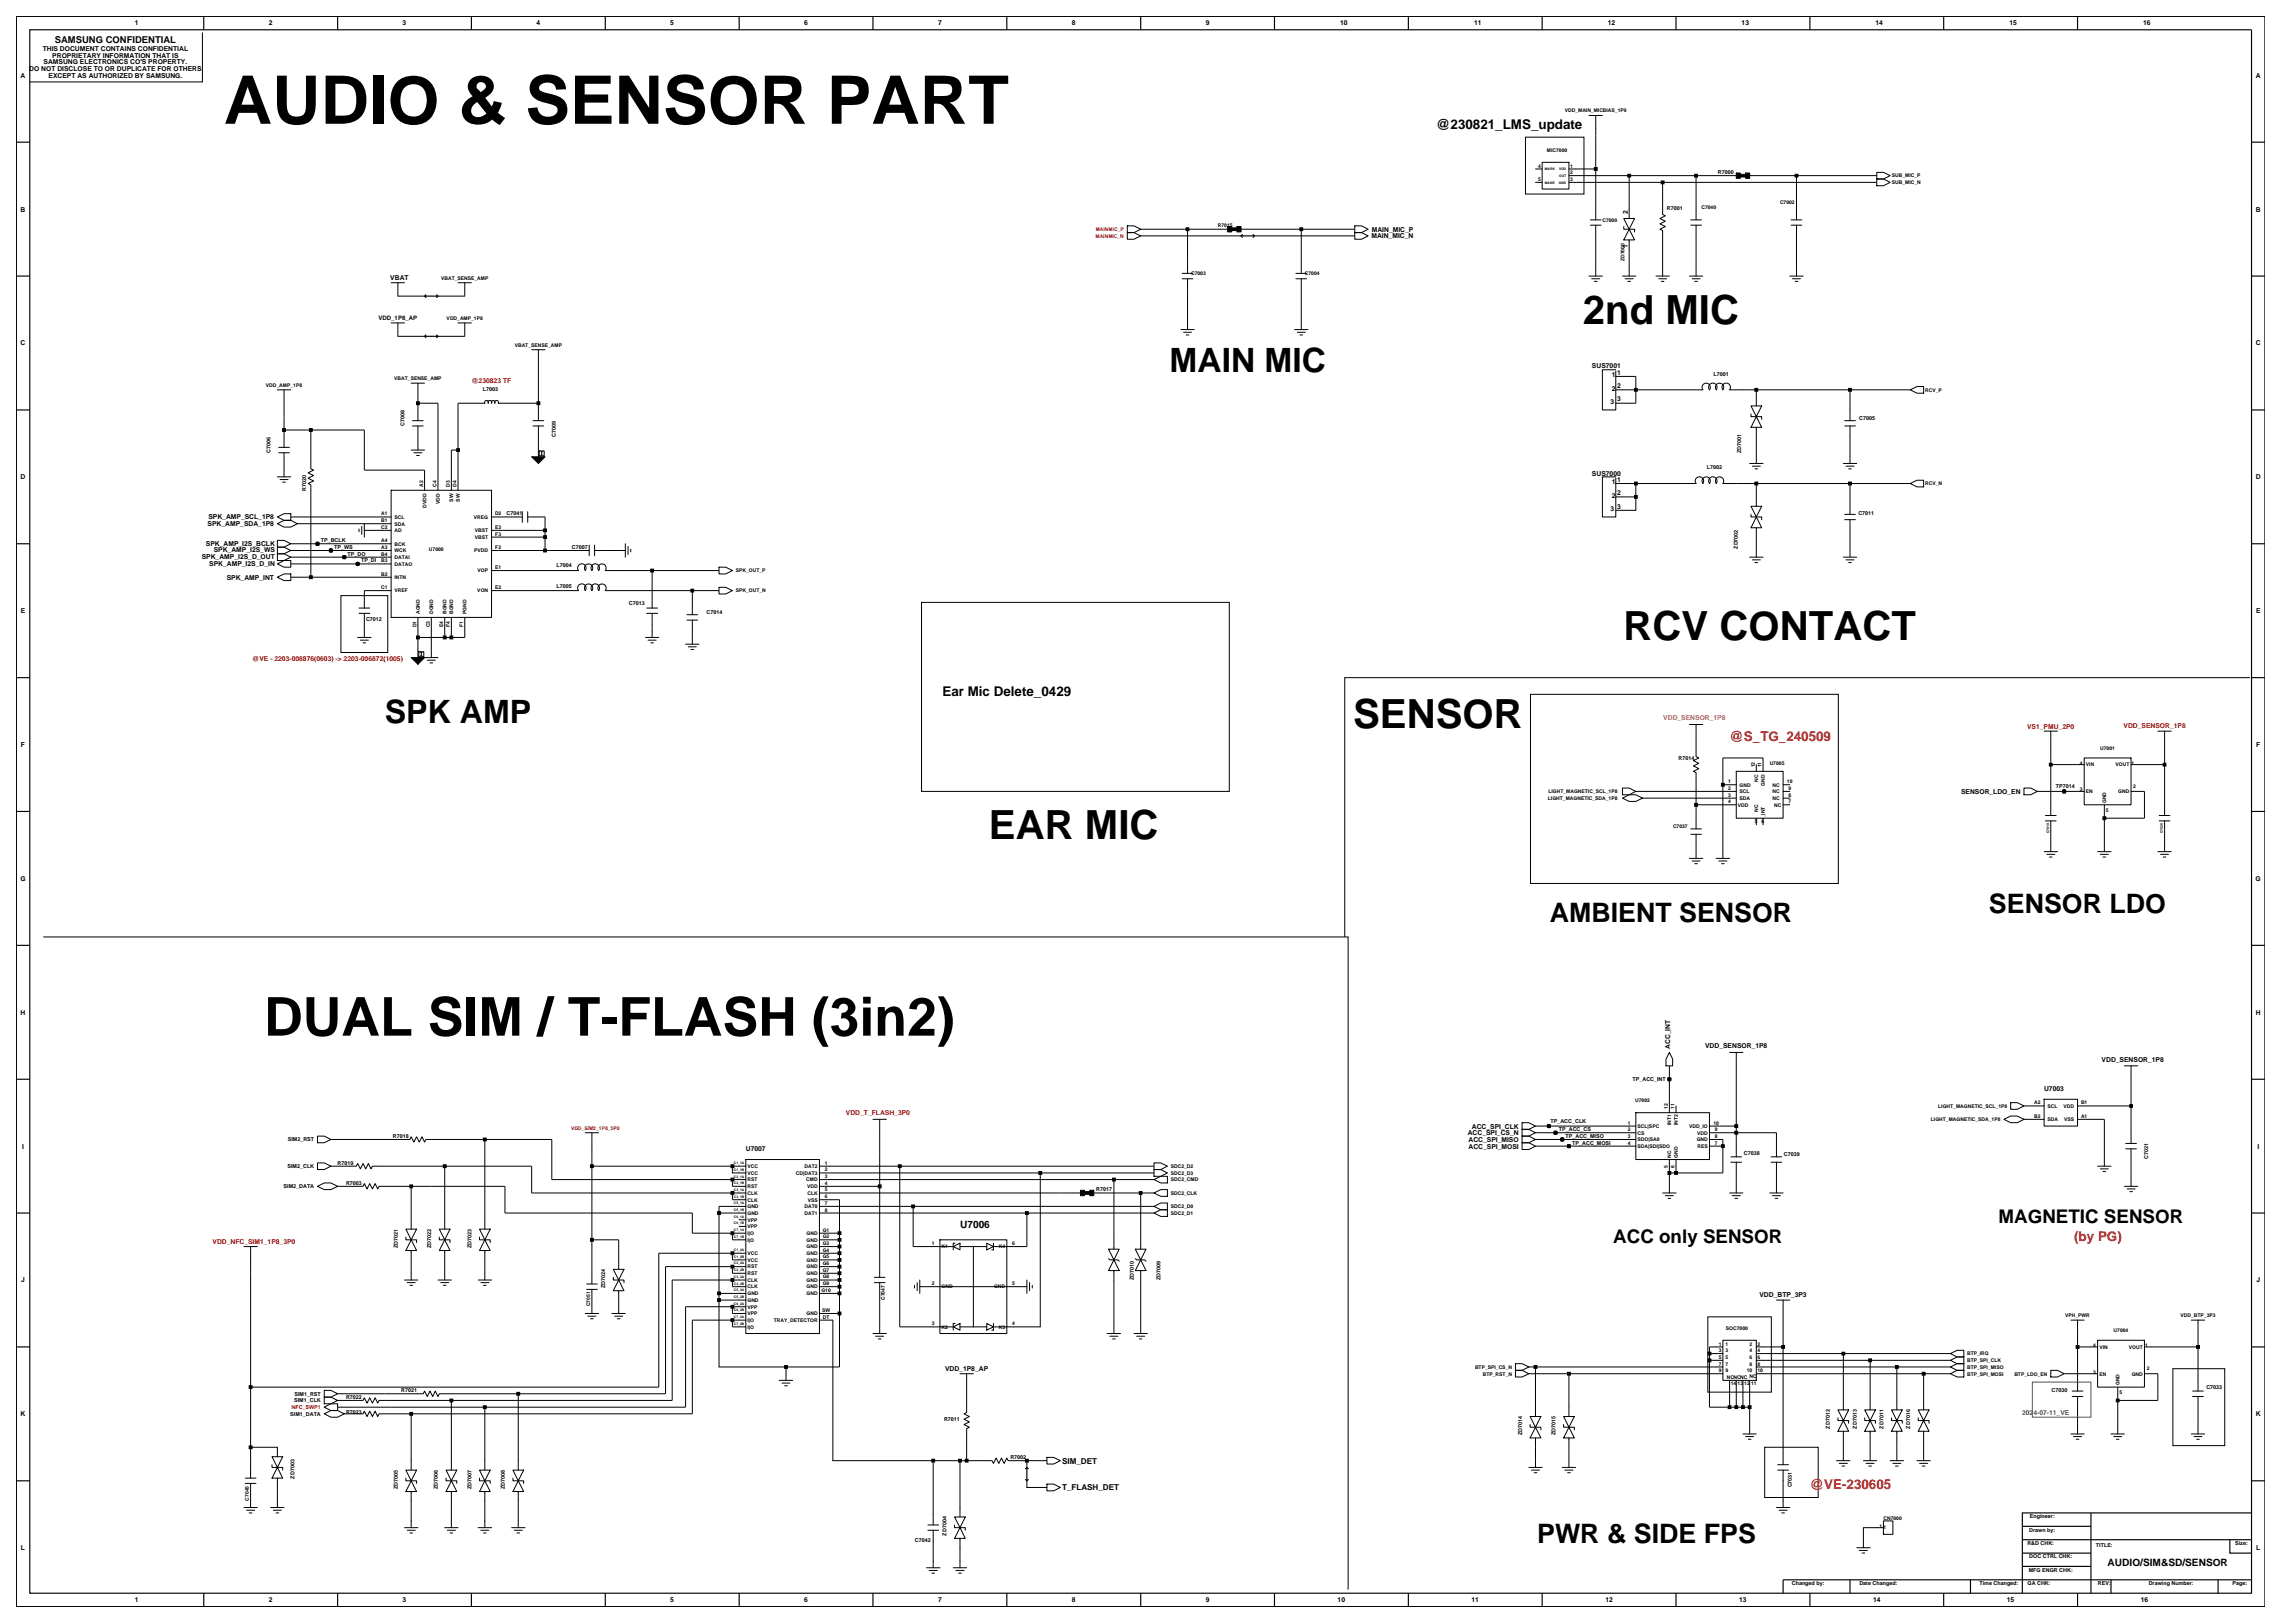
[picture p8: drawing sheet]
<svg xmlns="http://www.w3.org/2000/svg" width="420mm" height="297mm" viewBox="0 0 420 297" stroke-linecap="round" stroke-linejoin="round" font-family="sans-serif">
<defs><g id="words">
<text font-size="12.3" x="41" y="22.6">AUDIO &amp; SENSOR PART</text>
<text font-size="9.8" x="48.3" y="189.5">DUAL SIM / T-FLASH (3in2)</text>
<g font-size="7.4">
<text x="289.7" y="59.3">2nd MIC</text>
<text x="297.1" y="117.2">RCV CONTACT</text>
<text x="247.6" y="133.2">SENSOR</text>
<text x="181" y="153.6">EAR MIC</text>
</g>
<text font-size="6.1" x="214" y="68">MAIN MIC</text>
<text font-size="5.9" x="70.4" y="132.2">SPK AMP</text>
<g font-size="4.9">
<text x="364" y="167.1">SENSOR LDO</text>
<text x="283.6" y="168.6">AMBIENT SENSOR</text>
<text x="281.3" y="282.3">PWR &amp; SIDE FPS</text>
</g>
<g font-size="3.4">
<text x="295.2" y="227.5">ACC only SENSOR</text>
<text x="365.7" y="223.8">MAGNETIC SENSOR</text>
</g>
<g font-size="2.5">
<text x="262.8" y="23.5">@230821_LMS_update</text>
<text x="172.5" y="127.3">Ear Mic Delete_0429</text>
</g>
<g font-size="2.5" fill="#f00">
<text x="316.5" y="135.6">@S_TG_240509</text>
<text x="379.6" y="227.2">(by PG)</text>
<text x="331.2" y="272.5">@VE-230605</text>
</g>
<g font-size="1.9">
<text x="175.7" y="224.8">U7006</text>
<text x="385.7" y="286.6">AUDIO/SIM&amp;SD/SENSOR</text>
</g>
<text font-size="1.7" x="10" y="7.8">SAMSUNG CONFIDENTIAL</text>
<g font-size="1.5">
<text x="194.4" y="267.8">SIM_DET</text>
<text x="194.4" y="272.7">T_FLASH_DET</text>
</g>
<g font-size="1.2">
<text x="24.7" y="4.7">1</text>
<text x="49.2" y="4.7">2</text>
<text x="73.7" y="4.7">3</text>
<text x="98.2" y="4.7">4</text>
<text x="122.7" y="4.7">5</text>
<text x="147.2" y="4.7">6</text>
<text x="171.7" y="4.7">7</text>
<text x="196.2" y="4.7">8</text>
<text x="220.7" y="4.7">9</text>
<text x="245.3" y="4.7">10</text>
<text x="269.8" y="4.7">11</text>
<text x="294.3" y="4.7">12</text>
<text x="318.7" y="4.7">13</text>
<text x="343.2" y="4.7">14</text>
<text x="367.7" y="4.7">15</text>
<text x="392.2" y="4.7">16</text>
<text x="7.8" y="9.3">THIS DOCUMENT CONTAINS CONFIDENTIAL</text>
<text x="8" y="11.8">SAMSUNG ELECTRONICS CO'S PROPERTY.</text>
<text x="9.6" y="10.6">PROPRIETARY INFORMATION THAT IS</text>
<text x="3.8" y="14.2">A</text>
<text x="5.4" y="13">DO NOT DISCLOSE TO OR DUPLICATE FOR OTHERS</text>
<text x="8.9" y="14.2">EXCEPT AS AUTHORIZED BY SAMSUNG.</text>
<text x="412.8" y="14.2">A</text>
<text x="3.8" y="38.7">B</text>
<text x="297.9" y="39.2" transform="rotate(-90 297.9 39.2)">2</text>
<text x="412.8" y="38.7">B</text>
<text x="251" y="43.6">MAIN_MIC_N</text>
<text x="251" y="42.4">MAIN_MIC_P</text>
<text x="297.9" y="45.4" transform="rotate(-90 297.9 45.4)">1</text>
<text x="71.4" y="51.3">VBAT</text>
<text x="3.8" y="63.2">C</text>
<text x="412.8" y="63.2">C</text>
<text x="291.3" y="67.4">SUS7001</text>
<text x="295" y="69">1</text>
<text x="295" y="71.5">2</text>
<text x="295.9" y="68.5">1</text>
<text x="295.9" y="71">2</text>
<text x="294.7" y="73.9">3</text>
<text x="295.9" y="73.5">3</text>
<text x="3.8" y="87.7">D</text>
<text x="291.3" y="87">SUS7000</text>
<text x="295" y="88.6">1</text>
<text x="295.9" y="88.1">1</text>
<text x="412.8" y="87.7">D</text>
<text x="38.1" y="95">SPK_AMP_SCL_1P8</text>
<text x="294.7" y="93.5">3</text>
<text x="295" y="91.1">2</text>
<text x="295.9" y="90.6">2</text>
<text x="295.9" y="93">3</text>
<text x="37.7" y="99.9">SPK_AMP_I2S_BCLK</text>
<text x="38" y="96.3">SPK_AMP_SDA_1P8</text>
<text x="39.1" y="101.1">SPK_AMP_I2S_WS</text>
<text x="36.9" y="102.3">SPK_AMP_I2S_D_OUT</text>
<text x="38.3" y="103.5">SPK_AMP_I2S_D_IN</text>
<text x="41.5" y="106.1">SPK_AMP_INT</text>
<text x="3.8" y="112.2">E</text>
<text x="412.9" y="112.2">E</text>
<text x="3.8" y="136.7">F</text>
<text x="412.9" y="136.7">F</text>
<text x="358.9" y="145.3">SENSOR_LDO_EN</text>
<text x="3.7" y="161.2">G</text>
<text x="412.8" y="161.2">G</text>
<text x="3.8" y="185.7">H</text>
<text x="412.8" y="185.7">H</text>
<text x="305.6" y="192" transform="rotate(-90 305.6 192)">ACC_INT</text>
<text x="312.1" y="191.8">VDD_SENSOR_1P8</text>
<text x="384.6" y="194.2">VDD_SENSOR_1P8</text>
<text x="374.1" y="199.6">U7003</text>
<text x="268.6" y="207.7">ACC_SPI_CS_N</text>
<text x="268.7" y="209">ACC_SPI_MISO</text>
<text x="269.4" y="206.5">ACC_SPI_CLK</text>
<text x="4" y="210.2">I</text>
<text x="136.5" y="210.6">U7007</text>
<text x="268.7" y="210.2">ACC_SPI_MOSI</text>
<text x="413.1" y="210.2">I</text>
<text x="3.9" y="234.7">J</text>
<text x="322" y="237.4">VDD_BTP_3P3</text>
<text x="412.9" y="234.7">J</text>
<text x="173" y="250.9">VDD_1P8_AP</text>
<text x="3.8" y="259.2">K</text>
<text x="412.8" y="259.2">K</text>
<text x="3.8" y="283.7">L</text>
<text x="412.9" y="283.7">L</text>
<text x="24.7" y="293.2">1</text>
<text x="49.2" y="293.2">2</text>
<text x="73.7" y="293.2">3</text>
<text x="122.7" y="293.2">5</text>
<text x="147.2" y="293.2">6</text>
<text x="171.7" y="293.2">7</text>
<text x="196.2" y="293.2">8</text>
<text x="220.7" y="293.2">9</text>
<text x="244.8" y="293.2">10</text>
<text x="269.3" y="293.2">11</text>
<text x="293.8" y="293.2">12</text>
<text x="318.3" y="293.2">13</text>
<text x="342.8" y="293.2">14</text>
<text x="367.3" y="293.2">15</text>
<text x="391.8" y="293.2">16</text>
</g>
<g font-size="1.2" fill="#f00">
<text x="86.3" y="70.1">@230823 TF</text>
<text x="46.2" y="120.9">@VE - 2203-008876(0603) -&gt; 2203-006872(1005)</text>
<text x="371" y="133.3">VS1_PMU_2P0</text>
<text x="388.6" y="133.2">VDD_SENSOR_1P8</text>
<text x="154.8" y="204">VDD_T_FLASH_3P0</text>
<text x="38.9" y="227.6">VDD_NFC_SIM1_1P8_3P0</text>
</g>
<text font-size="1.2" fill="#cc7f32" x="304.4" y="131.8">VDD_SENSOR_1P8</text>
<text font-size="1.2" fill="#00f" x="370.1" y="258.9">2024-07-11_VE</text>
<text font-size="1.1" x="69.3" y="58.6">VDD_1P8_AP</text>
<g font-size="1">
<text x="314.4" y="31.8">R7000</text>
<text x="305" y="38.4">R7001</text>
<text x="88.4" y="71.6">L7003</text>
<text x="313.6" y="68.8">L7001</text>
<text x="74" y="77.9" transform="rotate(-90 74 77.9)">C7008</text>
<text x="340.3" y="76.9">C7005</text>
<text x="49.5" y="82.8" transform="rotate(-90 49.5 82.8)">C7006</text>
<text x="101.7" y="79.9" transform="rotate(-90 101.7 79.9)">C7009</text>
<text x="318.7" y="83" transform="rotate(-90 318.7 83)">ZD7001</text>
<text x="56.1" y="89.9" transform="rotate(-90 56.1 89.9)">R7020</text>
<text x="312.3" y="85.9">L7002</text>
<text x="92.7" y="94.3">C7041</text>
<text x="340.1" y="94.3">C7011</text>
<text x="58.7" y="99.2">TP_BCLK</text>
<text x="61.2" y="100.5">TP_WS</text>
<text x="63.6" y="101.7">TP_DO</text>
<text x="104.7" y="100.4">C7007</text>
<text x="318" y="100.4" transform="rotate(-90 318 100.4)">ZD7002</text>
<text x="66.1" y="102.9">TP_DI</text>
<text x="101.9" y="103.8">L7004</text>
<text x="101.9" y="107.5">L7005</text>
<text x="67" y="113.6">C7012</text>
<text x="115.1" y="110.7">C7013</text>
<text x="129.3" y="112.4">C7014</text>
<text x="307.2" y="139.1">R7014</text>
<text x="376.2" y="144.3">TP7014</text>
<text x="298.8" y="197.8">TP_ACC_INT</text>
<text x="52.7" y="208.9">SIM2_RST</text>
<text x="71.9" y="208.2">R7018</text>
<text x="283.8" y="205.5">TP_ACC_CLK</text>
<text x="285.3" y="207">TP_ACC_CS</text>
<text x="286.5" y="208.2">TP_ACC_MISO</text>
<text x="287.7" y="209.5">TP_ACC_MOSI</text>
<text x="52.6" y="213.7">SIM2_CLK</text>
<text x="61.8" y="213.1">R7019</text>
<text x="319.1" y="211.4">C7038</text>
<text x="326.5" y="211.6">C7039</text>
<text x="393.2" y="212.1" transform="rotate(-90 393.2 212.1)">C7021</text>
<text x="51.9" y="217.4">SIM2_DATA</text>
<text x="63.3" y="216.8">R7003</text>
<text x="200.6" y="218">R7017</text>
<text x="72.8" y="228.3" transform="rotate(-90 72.8 228.3)">ZD7021</text>
<text x="78.9" y="228.3" transform="rotate(-90 78.9 228.3)">ZD7022</text>
<text x="86.3" y="228.3" transform="rotate(-90 86.3 228.3)">ZD7023</text>
<text x="110.8" y="235.7" transform="rotate(-90 110.8 235.7)">ZD7024</text>
<text x="207.5" y="234.2" transform="rotate(-90 207.5 234.2)">ZD7010</text>
<text x="212.4" y="234.2" transform="rotate(-90 212.4 234.2)">ZD7009</text>
<text x="53.8" y="256.6">SIM1_CLK</text>
<text x="53.9" y="255.4">SIM1_RST</text>
<text x="63.3" y="256">R7022</text>
<text x="73.4" y="254.7">R7021</text>
<text x="375.5" y="254.7">C7030</text>
<text x="403.8" y="254.1">C7033</text>
<text x="53.1" y="259.1">SIM1_DATA</text>
<text x="63.3" y="258.7">R7023</text>
<text x="172.8" y="260">R7011</text>
<text x="278.6" y="262.6" transform="rotate(-90 278.6 262.6)">ZD7014</text>
<text x="284.7" y="262.6" transform="rotate(-90 284.7 262.6)">ZD7015</text>
<text x="334.9" y="261.4" transform="rotate(-90 334.9 261.4)">ZD7012</text>
<text x="339.8" y="261.4" transform="rotate(-90 339.8 261.4)">ZD7013</text>
<text x="344.7" y="261.4" transform="rotate(-90 344.7 261.4)">ZD7011</text>
<text x="349.6" y="261.4" transform="rotate(-90 349.6 261.4)">ZD7016</text>
<text x="184.9" y="266.9">R7002</text>
<text x="53.9" y="270.5" transform="rotate(-90 53.9 270.5)">ZD7003</text>
<text x="72.8" y="272.4" transform="rotate(-90 72.8 272.4)">ZD7005</text>
<text x="80.2" y="272.4" transform="rotate(-90 80.2 272.4)">ZD7006</text>
<text x="86.3" y="272.4" transform="rotate(-90 86.3 272.4)">ZD7007</text>
<text x="92.4" y="272.4" transform="rotate(-90 92.4 272.4)">ZD7008</text>
<text x="327.9" y="272.2" transform="rotate(-90 327.9 272.2)">C7031</text>
<text x="173.2" y="281" transform="rotate(-90 173.2 281)">ZD7004</text>
<text x="371.4" y="280.2">Drawn by:</text>
<text x="371.5" y="277.8">Engineer:</text>
<text x="167.4" y="282.1">C7042</text>
<text x="371" y="282.7">R&amp;D CHK:</text>
<text x="371.3" y="287.6">MFG ENGR CHK:</text>
<text x="371.4" y="285.2">DOC CTRL CHK:</text>
<text x="383.6" y="283">TITLE:</text>
<text x="409.1" y="282.7">Size:</text>
<text x="327.9" y="290.1">Changed by:</text>
<text x="340.3" y="290.1">Date Changed:</text>
<text x="362.2" y="290.1">Time Changed:</text>
<text x="371.1" y="290.1">QA CHK:</text>
<text x="383.9" y="290.1">REV:</text>
<text x="393.2" y="290.1">Drawing Number:</text>
<text x="408.6" y="290.1">Page:</text>
</g>
<text font-size="1" fill="#f00" x="53.3" y="257.8">NFC_SWP1</text>
<g font-size=".9">
<text x="286.4" y="20.5">VDD_MAIN_MICBIAS_1P9</text>
<text x="283.1" y="27.9">MIC7000</text>
<text x="281.5" y="30.7">4</text>
<text x="281.5" y="33.1">5</text>
<text x="287.4" y="30.7">1</text>
<text x="287.4" y="31.9">2</text>
<text x="287.4" y="33.1">3</text>
<text x="346.2" y="33.7">SUB_MIC_N</text>
<text x="346.2" y="32.5">SUB_MIC_P</text>
<text x="222.9" y="41.6">R7015</text>
<text x="293.2" y="40.7">C7000</text>
<text x="311.4" y="38.3">C7040</text>
<text x="325.8" y="37.4">C7002</text>
<text x="297.3" y="47.8" transform="rotate(-90 297.3 47.8)">ZD7000</text>
<text x="80.7" y="51.1">VBAT_SENSE_AMP</text>
<text x="218" y="50.3">C7003</text>
<text x="238.8" y="50.3">C7004</text>
<text x="81.7" y="58.5">VDD_AMP_1P8</text>
<text x="94.2" y="63.4">VBAT_SENSE_AMP</text>
<text x="48.7" y="70.7">VDD_AMP_1P8</text>
<text x="72.2" y="69.5">VBAT_SENSE_AMP</text>
<text x="352.3" y="71.7">RCV_P</text>
<text x="77.4" y="89.1" transform="rotate(-90 77.4 89.1)">A2</text>
<text x="79.9" y="89.1" transform="rotate(-90 79.9 89.1)">C4</text>
<text x="82.3" y="89.1" transform="rotate(-90 82.3 89.1)">D3</text>
<text x="83.5" y="89.1" transform="rotate(-90 83.5 89.1)">D4</text>
<text x="352.3" y="88.8">RCV_N</text>
<text x="69.8" y="95.5">B1</text>
<text x="69.8" y="94.3">A1</text>
<text x="72.2" y="94.9">SCL</text>
<text x="78" y="92.9" transform="rotate(-90 78 92.9)">DVDD</text>
<text x="80.5" y="92.2" transform="rotate(-90 80.5 92.2)">VDD</text>
<text x="82.9" y="91.8" transform="rotate(-90 82.9 91.8)">SW</text>
<text x="84.1" y="91.8" transform="rotate(-90 84.1 91.8)">SW</text>
<text x="86.7" y="94.9">VREG</text>
<text x="90.6" y="94.3">D2</text>
<text x="69.8" y="96.8">C2</text>
<text x="69.8" y="100.4">A3</text>
<text x="69.8" y="99.2">A4</text>
<text x="69.8" y="101.7">B4</text>
<text x="72.2" y="101.1">WCK</text>
<text x="72.2" y="99.8">BCK</text>
<text x="72.2" y="96.2">SDA</text>
<text x="72.2" y="97.4">AD</text>
<text x="78.5" y="100.7">U7000</text>
<text x="86.8" y="101.1">PVDD</text>
<text x="86.9" y="97.4">VBST</text>
<text x="86.9" y="98.6">VBST</text>
<text x="90.6" y="96.8">E3</text>
<text x="90.6" y="100.4">F2</text>
<text x="90.6" y="98">F3</text>
<text x="69.8" y="105.4">B2</text>
<text x="69.8" y="102.9">B3</text>
<text x="69.8" y="107.8">C1</text>
<text x="72.2" y="106">INTN</text>
<text x="72.2" y="103.5">DATAO</text>
<text x="72.2" y="102.3">DATAI</text>
<text x="87.4" y="104.7">VOP</text>
<text x="90.6" y="107.8">E2</text>
<text x="90.6" y="104.1">E1</text>
<text x="134.7" y="104.7">SPK_OUT_P</text>
<text x="72.2" y="108.4">VREF</text>
<text x="76.8" y="112.4" transform="rotate(-90 76.8 112.4)">AGND</text>
<text x="79.3" y="112.4" transform="rotate(-90 79.3 112.4)">DGND</text>
<text x="81.7" y="112.4" transform="rotate(-90 81.7 112.4)">BGND</text>
<text x="82.9" y="112.4" transform="rotate(-90 82.9 112.4)">BGND</text>
<text x="85.4" y="112.4" transform="rotate(-90 85.4 112.4)">PGND</text>
<text x="87.4" y="108.4">VON</text>
<text x="134.7" y="108.4">SPK_OUT_N</text>
<text x="76.2" y="114.8" transform="rotate(-90 76.2 114.8)">D1</text>
<text x="78.6" y="114.8" transform="rotate(-90 78.6 114.8)">C3</text>
<text x="81.1" y="114.8" transform="rotate(-90 81.1 114.8)">E4</text>
<text x="82.3" y="114.7" transform="rotate(-90 82.3 114.7)">F4</text>
<text x="84.8" y="114.7" transform="rotate(-90 84.8 114.7)">F1</text>
<text x="384.4" y="137.2">U7001</text>
<text x="316.3" y="143.3">1</text>
<text x="318.4" y="143.9">GND</text>
<text x="321.1" y="140.4" transform="rotate(-90 321.1 140.4)">12</text>
<text x="321.7" y="143.1" transform="rotate(-90 321.7 143.1)">NC</text>
<text x="322.4" y="140.4" transform="rotate(-90 322.4 140.4)">11</text>
<text x="323" y="143.8" transform="rotate(-90 323 143.8)">GND</text>
<text x="323.9" y="139.9">U7005</text>
<text x="324.4" y="143.9">NC</text>
<text x="327" y="143.3">10</text>
<text x="380.6" y="139.9">4</text>
<text x="381.7" y="140.2">VIN</text>
<text x="387.1" y="140.2">VOUT</text>
<text x="390.1" y="139.9">1</text>
<text x="283.3" y="146.4">LIGHT_MAGNETIC_SDA_1P8</text>
<text x="283.4" y="145.1">LIGHT_MAGNETIC_SCL_1P8</text>
<text x="316.3" y="144.5">2</text>
<text x="316.3" y="145.8">3</text>
<text x="316.3" y="147">4</text>
<text x="318" y="147.6">VDD</text>
<text x="318.4" y="145.1">SCL</text>
<text x="318.4" y="146.4">SDA</text>
<text x="321.7" y="148.6" transform="rotate(-90 321.7 148.6)">NC</text>
<text x="323" y="149.6" transform="rotate(-90 323 149.6)">_INT</text>
<text x="324.4" y="145.1">NC</text>
<text x="324.4" y="146.4">NC</text>
<text x="324.7" y="147.6">NC</text>
<text x="327.3" y="144.5">9</text>
<text x="327.3" y="147">7</text>
<text x="327.3" y="145.8">8</text>
<text x="380.6" y="144.8">3</text>
<text x="381.7" y="145.1">EN</text>
<text x="385.4" y="148.5">5</text>
<text x="385.4" y="147" transform="rotate(-90 385.4 147)">GND</text>
<text x="387.7" y="145.1">GND</text>
<text x="390.4" y="144.2">2</text>
<text x="306.2" y="151.6">C7037</text>
<text x="321.2" y="150.7">5</text>
<text x="322.4" y="150.7">6</text>
<text x="299.3" y="201.7">U7002</text>
<text x="305.2" y="202.9" transform="rotate(-90 305.2 202.9)">12</text>
<text x="306.4" y="202.9" transform="rotate(-90 306.4 202.9)">11</text>
<text x="354.7" y="202.7">LIGHT_MAGNETIC_SCL_1P8</text>
<text x="372.3" y="202.1">A2</text>
<text x="374.7" y="202.7">SCL</text>
<text x="377.7" y="202.7">VDD</text>
<text x="380.8" y="202.1">B1</text>
<text x="297.9" y="205.8">1</text>
<text x="297.9" y="207">2</text>
<text x="297.9" y="208.2">3</text>
<text x="297.9" y="209.4">4</text>
<text x="299.7" y="207.6">CS</text>
<text x="299.7" y="208.8">SDO|SA0</text>
<text x="299.7" y="206.4">SCL|SPC</text>
<text x="305.8" y="205.9" transform="rotate(-90 305.8 205.9)">INT1</text>
<text x="307.1" y="205.9" transform="rotate(-90 307.1 205.9)">INT2</text>
<text x="309.1" y="206.4">VDD_IO</text>
<text x="310.5" y="208.8">GND</text>
<text x="310.6" y="207.6">VDD</text>
<text x="313.6" y="205.8">10</text>
<text x="313.8" y="208.2">8</text>
<text x="313.8" y="207">9</text>
<text x="313.8" y="209.4">7</text>
<text x="353.4" y="205.2">LIGHT_MAGNETIC_SDA_1P8</text>
<text x="372.3" y="204.6">B2</text>
<text x="374.7" y="205.2">SDA</text>
<text x="377.8" y="205.2">VSS</text>
<text x="380.8" y="204.6">A1</text>
<text x="136.8" y="213.7">VCC</text>
<text x="136.8" y="215">VCC</text>
<text x="145.7" y="215">CD|DAT3</text>
<text x="147.3" y="213.7">DAT2</text>
<text x="150.9" y="213.1">1</text>
<text x="150.9" y="214.3">2</text>
<text x="150.9" y="215.6">3</text>
<text x="214.3" y="215">SDC2_D3</text>
<text x="214.3" y="213.7">SDC2_D2</text>
<text x="299.7" y="210.1">SDA|SDI|SDO</text>
<text x="305.2" y="213.7" transform="rotate(-90 305.2 213.7)">5</text>
<text x="305.8" y="211.9" transform="rotate(-90 305.8 211.9)">NC</text>
<text x="306.4" y="213.7" transform="rotate(-90 306.4 213.7)">6</text>
<text x="307.1" y="211.9" transform="rotate(-90 307.1 211.9)">GND</text>
<text x="310.7" y="210.1">RES</text>
<text x="136.8" y="218.6">CLK</text>
<text x="136.8" y="219.9">CLK</text>
<text x="136.8" y="221.1">GND</text>
<text x="136.8" y="216.2">RST</text>
<text x="136.8" y="217.4">RST</text>
<text x="147.3" y="221.1">DAT0</text>
<text x="147.6" y="216.2">CMD</text>
<text x="147.7" y="217.4">VDD</text>
<text x="147.8" y="218.6">CLK</text>
<text x="147.8" y="219.9">VSS</text>
<text x="150.9" y="221.7">8</text>
<text x="150.9" y="216.8">4</text>
<text x="150.9" y="218">5</text>
<text x="150.9" y="219.2">6</text>
<text x="150.9" y="220.5">7</text>
<text x="214.3" y="221.1">SDC2_D0</text>
<text x="214.3" y="216.2">SDC2_CMD</text>
<text x="214.3" y="218.6">SDC2_CLK</text>
<text x="136.8" y="223.5">VPP</text>
<text x="136.8" y="224.7">VPP</text>
<text x="136.8" y="226">I|O</text>
<text x="136.8" y="227.2">I|O</text>
<text x="136.8" y="222.3">GND</text>
<text x="147.3" y="222.3">DAT1</text>
<text x="147.6" y="226">GND</text>
<text x="147.6" y="227.2">GND</text>
<text x="150.6" y="225.4">G1</text>
<text x="150.6" y="226.6">G2</text>
<text x="150.6" y="227.8">G3</text>
<text x="170.5" y="227.8">1</text>
<text x="185.2" y="227.8">6</text>
<text x="214.3" y="222.3">SDC2_D1</text>
<text x="136.8" y="233.3">RST</text>
<text x="136.8" y="229.7">VCC</text>
<text x="136.8" y="230.9">VCC</text>
<text x="136.8" y="232.1">RST</text>
<text x="147.6" y="230.9">GND</text>
<text x="147.6" y="232.1">GND</text>
<text x="147.6" y="233.3">GND</text>
<text x="147.6" y="228.4">GND</text>
<text x="147.6" y="229.7">GND</text>
<text x="150.6" y="230.3">G5</text>
<text x="150.6" y="231.5">G6</text>
<text x="150.6" y="232.7">G7</text>
<text x="150.6" y="233.9">G8</text>
<text x="150.6" y="229">G4</text>
<text x="172.3" y="228.4">K1</text>
<text x="182.8" y="228.4">K4</text>
<text x="108" y="239.1" transform="rotate(-90 108 239.1)">C7051</text>
<text x="136.8" y="237">GND</text>
<text x="136.8" y="238.2">GND</text>
<text x="136.8" y="239.4">VPP</text>
<text x="136.8" y="234.6">CLK</text>
<text x="136.8" y="235.8">CLK</text>
<text x="147.6" y="234.6">GND</text>
<text x="147.6" y="235.8">GND</text>
<text x="147.6" y="237">GND</text>
<text x="150.3" y="236.4">G10</text>
<text x="150.6" y="235.2">G9</text>
<text x="161.9" y="237.9" transform="rotate(-90 161.9 237.9)">C7047</text>
<text x="170.5" y="235.2">2</text>
<text x="172.3" y="235.8">GND</text>
<text x="181.9" y="235.8">GND</text>
<text x="185.2" y="235.2">5</text>
<text x="136.8" y="243.1">I|O</text>
<text x="136.8" y="240.7">VPP</text>
<text x="136.8" y="241.9">I|O</text>
<text x="141.6" y="241.9">TRAY_DETECTOR</text>
<text x="147.6" y="240.7">GND</text>
<text x="150.4" y="240.1">SW</text>
<text x="150.6" y="241.3">DT</text>
<text x="170.5" y="242.5">3</text>
<text x="172.3" y="243.1">K2</text>
<text x="182.8" y="243.1">K3</text>
<text x="185.2" y="242.5">4</text>
<text x="315.9" y="243.4">SOC7000</text>
<text x="377.9" y="241">VPH_PWR</text>
<text x="386.8" y="243.7">U7004</text>
<text x="399" y="241">VDD_BTP_3P3</text>
<text x="269.9" y="250.5">BTP_SPI_CS_N</text>
<text x="271.4" y="251.7">BTP_RST_N</text>
<text x="314.6" y="248.7">5</text>
<text x="314.6" y="249.9">7</text>
<text x="314.6" y="251.1">9</text>
<text x="314.6" y="246.2">1</text>
<text x="314.6" y="247.5">3</text>
<text x="315.8" y="247.5">3</text>
<text x="315.8" y="248.7">5</text>
<text x="315.8" y="249.9">7</text>
<text x="315.8" y="251.1">9</text>
<text x="315.8" y="246.2">1</text>
<text x="319.7" y="251.1">10</text>
<text x="320.2" y="247.5">4</text>
<text x="320.2" y="248.7">6</text>
<text x="320.2" y="249.9">8</text>
<text x="320.2" y="246.2">2</text>
<text x="321.6" y="251.1">10</text>
<text x="321.6" y="247.5">4</text>
<text x="321.6" y="248.7">6</text>
<text x="321.6" y="249.9">8</text>
<text x="321.6" y="246.2">2</text>
<text x="360" y="249.2">BTP_SPI_CLK</text>
<text x="360" y="251.7">BTP_SPI_MOSI</text>
<text x="360" y="250.5">BTP_SPI_MISO</text>
<text x="360" y="248">BTP_IRQ</text>
<text x="368.6" y="251.7">BTP_LDO_EN</text>
<text x="383.1" y="251.4">3</text>
<text x="383.1" y="246.5">4</text>
<text x="384.2" y="251.7">EN</text>
<text x="384.2" y="246.8">VIN</text>
<text x="389.6" y="246.8">VOUT</text>
<text x="390.1" y="251.7">GND</text>
<text x="392.6" y="246.5">1</text>
<text x="392.9" y="250.8">2</text>
<text x="316" y="252.3">NCNCNC NC</text>
<text x="316.8" y="253.5">14</text>
<text x="318" y="253.5">13</text>
<text x="319.2" y="253.5">12</text>
<text x="320.4" y="253.5">11</text>
<text x="387.9" y="255.1">5</text>
<text x="387.9" y="253.5" transform="rotate(-90 387.9 253.5)">GND</text>
<text x="45.6" y="274.6" transform="rotate(-90 45.6 274.6)">C7045</text>
<text x="343.9" y="279.5">1</text>
<text x="344.7" y="279.9">1</text>
<text x="344.7" y="278.1">CN7000</text>
</g>
<g font-size=".9" fill="#f00">
<text x="200.5" y="43.5">MAINMIC_N</text>
<text x="200.5" y="42.3">MAINMIC_P</text>
<text x="104.5" y="206.7">VDD_SIM2_1P8_3P0</text>
</g>
<g font-size=".6">
<text x="282.7" y="31.1">MARK</text>
<text x="282.7" y="33.6">MAKR</text>
<text x="285.3" y="33.6">GND</text>
<text x="285.3" y="31.1">VDD</text>
<text x="285.3" y="32.4">OUT</text>
<text x="375" y="152.5" transform="rotate(-90 375 152.5)">C7019</text>
<text x="395.8" y="152.5" transform="rotate(-90 395.8 152.5)">C7020</text>
<text x="134.3" y="213">C1_1A</text>
<text x="134.3" y="214.2">C1_1B</text>
<text x="134.3" y="215.5">C2_1A</text>
<text x="134.3" y="217.9">C3_1A</text>
<text x="134.3" y="219.1">C3_1B</text>
<text x="134.3" y="220.4">C5_1A</text>
<text x="134.3" y="221.6">C5_1B</text>
<text x="134.3" y="216.7">C2_1B</text>
<text x="134.3" y="222.8">C6_1A</text>
<text x="134.3" y="224">C6_1B</text>
<text x="134.3" y="225.3">C7_1A</text>
<text x="134.3" y="226.5">C7_1B</text>
<text x="134.3" y="232.6">C2_2B</text>
<text x="134.3" y="233.8">C3_2A</text>
<text x="134.3" y="228.9">C1_2A</text>
<text x="134.3" y="230.2">C1_2B</text>
<text x="134.3" y="231.4">C2_2A</text>
<text x="134.3" y="236.3">C5_2A</text>
<text x="134.3" y="237.5">C5_2B</text>
<text x="134.3" y="238.7">C6_2A</text>
<text x="134.3" y="240">C6_2B</text>
<text x="134.3" y="235">C3_2B</text>
<text x="134.3" y="242.4">C7_2B</text>
<text x="134.3" y="241.2">C7_2A</text>
</g>
</g></defs>
<!-- layer: MFD Layer /idea/tmp/Extended-Print.JH0807.kim.sheet7.1.mfd -->
<g fill="none" stroke="#000" stroke-width=".18">
<path d="M37 5.9v9.1h-31.5M279.2 25.1h10.7v10.4h-10.7zM281 33.4h1.2M281 30.9h1.2M282.2 29.7h4.9v4.9h-4.9zM287.1 32.1h30.6M287.1 33.4h56.4M287.1 30.9h4.9M290.8 21.1h2.4M292 21.1v19.1M297.2 40h1.9l-.9 1.9zM298.2 32.1v7.9"/>
<path d="M304.3 33.4v5.8l.5 .3-1 .5 1 .5-1 .5 1 .5-1 .4 .5 .3v8.3M310.4 32.1v8.1M320.2 32.1h23.3M328.8 32.1v8.1M343.5 31.5h1.2l1.2 .6-1.2 .7h-1.2zM343.5 32.8h1.2l1.2 .6-1.2 .6h-1.2zM71.6 51.7h2.4M71.6 59.1h2.4M72.8 51.7v2.5h4.9M72.8 59.1v2.4h4.9M83.8 51.7h2.5M83.8 59.1h2.5"/>
<path d="M85.1 51.7v2.5h-4.9M85.1 59.1v2.4h-4.9M206.3 41.3h1.2l1.3 .6-1.3 .7h-1.2zM206.3 42.6h1.2l1.3 .6-1.3 .6h-1.2zM208.8 41.9h15.9M208.8 43.2h18.3M216.3 51h2M216.3 50h2M217.3 41.9v8.1M217.3 51v9.3M227.1 41.9h20.8M229.6 43.2h18.3"/>
<path d="M237.2 51h1.9M237.2 50h1.9M238.1 41.9v8.1M238.1 51v9.3M247.9 41.3h1.3l1.2 .6-1.2 .7h-1.3zM247.9 42.6h1.3l1.2 .6-1.2 .6h-1.3zM290.8 50.5h2.4M291 41.2h2M291 40.2h2M291.3 51h1.5M291.8 51.5h.5M292 41.2v9.3"/>
<path d="M296.9 50.5h2.5M297.2 41.5v.4h1.9v.5M297.4 51h1.5M297.9 51.5h.5M298.2 41.9l.9 2h-1.9zM298.2 43.9v6.6M303.1 50.5h2.4M303.5 51h1.5M304 51.5h.5M309.2 50.5h2.4M309.4 41.2h2M309.4 40.2h2"/>
<path d="M309.7 51h1.4M310.1 51.5h.5M310.4 41.2v9.3M327.5 50.5h2.5M327.8 41.2h1.9M327.8 40.2h1.9M328 51h1.5M328.5 51.5h.5M328.8 41.2v9.3M50.8 71.3h2.4M52 71.3v10.6M52 78.7h14.7v7.3h11v3.7"/>
<path d="M56.9 78.7v7.1l.5 .2-1 .5 1 .5-1 .5 1 .5-1 .5 .5 .2v16.9M75.2 70.1h2.5M75.5 77.9h2M75.5 77h2M76.5 73.8h3.7v15.9M76.5 70.1v6.9M76.5 77.9v4.5M97.3 64h2.4M97.5 77.9h2M97.5 77h2M98.5 73.8h-7.3a.35 .35 0 0 0-.3-.5 .35 .35 0 0 0-.3 .5 .34 .34 0 0 0-.3-.5 .34 .34 0 0 0-.3 .5 .35 .35 0 0 0-.3-.5 .35 .35 0 0 0-.4 .5 .35 .35 0 0 0-.3-.5 .35 .35 0 0 0-.3 .5h-4.9v15.9M98.5 64v13"/>
<path d="M98.5 77.9v5.7M216.1 60.3h2.4M216.6 60.8h1.5M217.1 61.3h.5M236.9 60.3h2.5M237.4 60.8h1.5M237.9 61.3h.5M295.7 71.3h15.9a.76 .76 0 0 1 .1-1 .76 .76 0 0 1 1.1 0 .76 .76 0 0 1 0 1 .78 .78 0 0 1 .1-1 .78 .78 0 0 1 1.1 0 .78 .78 0 0 1 .1 1 .76 .76 0 0 1 .1-1 .76 .76 0 0 1 1 0 .76 .76 0 0 1 .1 1M295.7 67.7h-2.5v7.3h2.5v-7.1M295.7 68.9h3.7v4.9h-3.7M315.3 71.3a.78 .78 0 0 1 .1-1 .78 .78 0 0 1 1 0 .78 .78 0 0 1 .1 1M316.5 71.3h33.1"/>
<path d="M320.4 75.7v.5h2v.5M320.4 74.3h2l-1 1.9zM321.4 76.2l1 2h-2zM321.4 71.3v3M321.4 78.2v6.6M337.6 77.9h1.9M337.6 77h1.9M338.6 71.3v5.7M338.6 77.9v6.9M349.6 71.3l1.2-.6h1.2v1.2h-1.2zM50.8 94.6l1.2-.6h1.2v1.2h-1.2zM50.8 98.9h1.2l1.2 .6-1.2 .6h-1.2z"/>
<path d="M50.8 95.8l1.2-.6h1.2l1.2 .6-1.2 .6h-1.2zM50.8 87.3h2.4M51 82.8h2M51 81.9h2M51.3 87.8h1.4M51.7 88.2h.5M52 82.8v4.5M53.2 99.5h18.4M53.2 94.6h18.4M54.4 95.8h17.2M65.7 96.8v.5M66.2 96.3v1.5"/>
<path d="M66.7 95.8v2.5M66.7 97h4.9M71.6 89.7h18.4v23.3h-18.4zM71.6 89.7h.1M75.2 82.4h2.5M75.7 82.8h1.5M76.2 83.3h.5M83.8 82.4h-1.2v7.3M90 94.6h5.6M90 97h9.7M90 98.3h9.7M95.6 93.6v2"/>
<path d="M96.6 94.6h3.1v3.7M96.6 93.6v2M98.7 82.5h.9v.9h-.9zM99 82.7h.3M99 83.3h.3M99.1 82.7v.6M99.7 98.3v2.4h8.1M107.8 99.7v2M108.8 99.7v2M114.4 99.5v2.5M114.9 100v1.5M295.7 87.3h-2.5v7.3h2.5v-7.1"/>
<path d="M295.7 88.5h3.7M295.7 90.9h3.7M299.4 90.9v2.5h-3.7M299.4 88.5h11a.77 .77 0 0 1 .1-1.1 .77 .77 0 0 1 1 0 .77 .77 0 0 1 .1 1.1 .76 .76 0 0 1 .1-1 .76 .76 0 0 1 1.1 0 .76 .76 0 0 1 0 1 .77 .77 0 0 1 .1-1.1 .77 .77 0 0 1 1.1 0 .77 .77 0 0 1 .1 1.1 .76 .76 0 0 1 .1-1 .76 .76 0 0 1 1 0 .76 .76 0 0 1 .1 1M299.4 88.5v2.4M315.3 88.5h34.3M320.2 84.8h2.5M320.4 94.1v.5h2v.5M320.4 92.6h2l-1 2zM320.7 85.3h1.5M321.2 85.8h.5M321.4 94.6l1 2h-2z"/>
<path d="M321.4 88.5v4.1M321.4 96.6v5.4M337.3 84.8h2.5M337.6 95.1h1.9M337.6 94.1h1.9M337.8 85.3h1.5M338.3 85.8h.5M338.6 88.5v5.6M338.6 95.1v6.9M349.6 88.5l1.2-.6h1.2v1.2h-1.2zM50.8 103.2l1.2-.6h1.2v1.2h-1.2zM50.8 101.3h1.2l1.2 .7-1.2 .6h-1.2z"/>
<path d="M50.8 100.1h1.2l1.2 .6-1.2 .6h-1.2zM50.8 105.6l1.2-.6h1.2v1.2h-1.2zM53.2 102h18.4M53.2 100.7h18.4M53.2 105.6h18.4M53.2 103.2h18.4M62.4 109h8.6v10.4h-8.6zM65.5 116.6h2.4M65.7 112.2h2M65.7 111.3h2M66 117.1h1.4M66.4 117.6h.5"/>
<path d="M66.7 112.2v4.4M71.6 108.1h-4.9v3.2M76.5 113v3.6h4.9M76.5 116.6v3.7M76.6 119.3h1v.9h-1zM76.9 119.4h.3M77.1 119.4v.6M78.9 113v7.3M81.4 113v3.6M82.6 113v3.6M85.1 113v3.6h-3.7M90 104.4h15.9a.78 .78 0 0 1 .1-1 .78 .78 0 0 1 1 0 .78 .78 0 0 1 .1 1 .76 .76 0 0 1 .1-1 .76 .76 0 0 1 1 0 .76 .76 0 0 1 .1 1"/>
<path d="M90 108.1h15.9a.78 .78 0 0 1 .1-1.1 .78 .78 0 0 1 1 0 .78 .78 0 0 1 .1 1.1 .76 .76 0 0 1 .1-1 .76 .76 0 0 1 1 0 .76 .76 0 0 1 .1 1M90 100.7h9.7M108.8 100.7h5.6M115.4 100.5v.5M118.1 116.6h2.5M118.4 112.2h1.9M118.4 111.3h1.9M118.6 117.1h1.5M119.1 117.6h.5M119.3 104.4v6.9M119.3 112.2v4.4M125.5 117.9h2.4"/>
<path d="M125.7 112.5h2M125.7 113.5h2M126 118.4h1.4M126.5 118.9h.4M126.7 108.1v4.4M126.7 113.5v4.4M131.6 104.4h-20.8a.76 .76 0 0 0-.1-1 .76 .76 0 0 0-1 0 .76 .76 0 0 0-.1 1 .78 .78 0 0 0-.1-1 .78 .78 0 0 0-1.1 0 .78 .78 0 0 0-.1 1M131.6 107.5h1.2l1.2 .6-1.2 .6h-1.2zM131.6 103.8h1.2l1.2 .6-1.2 .6h-1.2zM131.6 108.1h-20.8a.76 .76 0 0 0-.1-1 .76 .76 0 0 0-1 0 .76 .76 0 0 0-.1 1 .78 .78 0 0 0-.1-1.1 .78 .78 0 0 0-1.1 0 .78 .78 0 0 0-.1 1.1M168.6 110.2h56.4v34.6h-56.4zM320.2 102h2.5"/>
<path d="M320.7 102.4h1.5M321.2 102.9h.5M337.3 102h2.5M337.8 102.4h1.5M338.3 102.9h.5M76.9 120h.3M77.7 120.3h2.5M78.2 120.8h1.5M78.7 121.3h.5M280.1 127.1h56.3v34.6h-56.3zM309.2 132.6h2.4M310.4 132.6v5.8l.5 .3-1 .5 1 .5-1 .5 1 .5-1 .4 .5 .3v10.3"/>
<path d="M321.4 139.9v1.2M374.1 133.8h2.4M375.3 133.8v15.4M375.3 139.9h6.1M381.4 138.7h8.6v8.6h-8.6zM390 139.9h6.1M394.9 133.8h2.5M396.1 133.8v15.4M411.7 124h-165.6v47.4M296.9 144.2h1.3l1.2 .6-1.2 .6h-1.3zM296.9 146l1.3-.6h1.2l1.2 .6-1.2 .6h-1.2zM299.4 144.8h18.3"/>
<path d="M300.6 146h17.1M309.2 157.1h2.4M309.4 152.7h2M309.4 151.7h2M309.7 157.6h1.4M310.1 158h.5M310.4 152.7v4.4M310.4 147.3h7.3M314.1 157.1h2.4M314.6 157.6h1.4M315 158h.5M315.3 143.6v13.5"/>
<path d="M317.7 141.1h8.6v8.6h-8.6zM317.7 141.1h.1M321.4 149.7v1.2M322.7 141.1v-2.4h-7.4v4.9h2.4M322.7 149.7v1.2M326.3 143.6h1.2M326.3 144.8h1.2M326.3 146h1.2M326.3 147.3h1.2M370.4 144.2h1.2l1.3 .6-1.3 .6h-1.2zM372.9 144.8h8.5M374.1 155.8h2.4"/>
<path d="M374.3 150.2h2M374.3 149.2h2M374.6 156.3h1.4M375.1 156.8h.4M375.3 150.2v5.6M383.9 155.8h2.4M384.4 156.3h1.4M384.9 156.8h.5M385.1 147.3v8.5M390 144.8h2.4v4.9h-7.3M394.9 155.8h2.5M395.1 150.2h2"/>
<path d="M395.1 149.2h2M395.4 156.3h1.5M395.9 156.8h.5M396.1 150.2v5.6M7.9 171.4h238.8v119.5M305.5 192.6l.6 1.2v1.2h-1.2v-1.2zM305.5 195v8.6M316.5 192.6h2.5M317.7 192.6v19.1M388.8 195h2.4M390 195v14.2M58.1 207.9h1.2l1.3 .6-1.3 .6h-1.2z"/>
<path d="M58.1 212.8h1.2l1.3 .6-1.3 .6h-1.2zM58.1 217.1l1.2-.6h1.3l1.2 .6-1.2 .6h-1.3zM60.6 208.5h14.4l.2-.5 .5 1 .5-1 .5 1 .5-1 .5 1 .2-.5h23.1v7.3h35.5M60.6 213.4h4.6l.3-.5 .5 1 .4-1 .5 1 .5-1 .5 1 .3-.5h29.1v4.9h39.2M61.8 217.1h4.6l.3-.5 .5 1 .5-1 .5 1 .5-1 .4 1 .3-.5h23v4.9h34.3v3.7h9.8M75.2 217.1v7.8M81.4 213.4v11.5M88.7 208.5v16.4M107.1 207.3h2.5M108.3 213.4h28.2M108.3 207.3v27.6M134 213.4v1.2h2.5"/>
<path d="M134 215.8v1.3h2.5M134 218.3v1.2h2.5M136.5 212.2h13.5v31.8h-13.5zM136.5 212.2h.1M150 218.3h47.7M150 213.4h61.2M150 219.5h3.6v30.6h-9.8M150 217.1h11M150 214.6h61.2M150 215.8h61.2M159.8 204.8h2.4M161 204.8v28.9"/>
<path d="M164.7 213.4v29.4h9.7M190.4 214.6v28.2h-8.6M200.2 218.3h11M203.9 215.8v12.8M208.8 218.3v10.3M211.2 214h1.2l1.2 .6-1.2 .6h-1.2zM211.2 215.8l1.2-.6h1.2v1.3h-1.2zM211.2 212.8h1.2l1.2 .6-1.2 .6h-1.2zM211.2 218.3l1.2-.6h1.2v1.2h-1.2zM278.6 206.7h1.2l1.2 .6-1.2 .6h-1.2zM278.6 207.9h1.2l1.2 .6-1.2 .6h-1.2zM278.6 209.1h1.2l1.2 .6-1.2 .6h-1.2z"/>
<path d="M278.6 205.4h1.2l1.2 .7-1.2 .6h-1.2zM281 206.1h18.4M281 207.3h18.4M281 209.7h18.4M281 208.5h18.4M299.4 203.6h13.4v8.6h-13.4zM299.4 203.6h.1M304.3 218.3h2.4M304.8 218.8h1.4M305.3 219.3h.5M305.5 212.2v6.1M306.7 202.4v1.2"/>
<path d="M306.7 212.2v2.4M312.8 207.3h12.3v4.4M312.8 206.1h4.9M312.8 208.5h2.5v6.1h-9.8M312.8 209.7h2.5M316.5 218.3h2.5M316.8 212.7h1.9M316.8 211.7h1.9M317 218.8h1.5M317.5 219.3h.5M317.7 212.7v5.6M323.9 218.3h2.4"/>
<path d="M324.1 212.7h2M324.1 211.7h2M324.4 218.8h1.4M324.9 219.3h.4M325.1 212.7v5.6M366.7 204.8l1.3-.6h1.2l1.2 .6-1.2 .6h-1.2zM368 201.8h1.2l1.2 .6-1.2 .6h-1.2zM370.4 204.8h3.7M370.4 202.4h3.7M374.1 201.2h6.1v4.9h-6.1zM374.1 201.2h.1M380.2 204.8h4.9v8.6"/>
<path d="M380.2 202.4h9.8M383.9 213.4h2.4M384.4 213.9h1.4M384.9 214.4h.5M388.8 217.1h2.4M389 209.2h2M389 210.2h2M389.3 217.6h1.4M389.8 218.1h.4M390 210.2v6.9M44.6 228.1h2.5M45.9 228.1v42.4"/>
<path d="M74 234.2h2.5M74.3 226.4v.5h1.9v.5M74.3 224.9h1.9l-1 2zM74.5 234.7h1.5M75 235.2h.5M75.2 226.9l1 1.9h-1.9zM75.2 228.8v5.4M80.2 234.2h2.4M80.4 226.4v.5h2v.5M80.4 224.9h2l-1 2zM80.6 234.7h1.5M81.1 235.2h.5"/>
<path d="M81.4 226.9l1 1.9h-2zM81.4 228.8v5.4M87.5 234.2h2.5M87.8 226.4v.5h1.9v.5M87.8 224.9h1.9l-1 2zM88 234.7h1.5M88.5 235.2h.5M88.7 226.9l1 1.9h-1.9zM88.7 228.8v5.4M107.4 235.9h1.9M107.4 234.9h1.9M108.3 235.9v4.4"/>
<path d="M108.3 226.9h4.9v5.4M112.2 232.3h2l-1 1.9zM112.2 233.7v.5h2v.5M113.2 234.2l1 2h-2zM113.2 236.2v4.1M131.6 237.9v12.2h12.2M131.6 237.9h4.9M131.6 236.7h4.9M131.6 222h4.9M134 234.2v1.2h2.5M134 239.1v1.2h2.5M134 225.7v1.2h2.5"/>
<path d="M134 229.3v1.2h2.5M134 231.8v1.2h2.5M135.3 223.2h1.2M135.3 224.4h1.2M136.5 234.2h-13.5v22.1h-53.6l-.3 .5-.4-1-.5 1-.5-1-.5 1-.5-1-.3 .5h-4.6M136.5 231.8h-14.7v23.2h-41.4l-.2 .5-.5-1-.5 1-.5-1-.5 1-.5-1-.2 .5h-15.7M136.5 229.3h-15.9v24.5h-74.7M136.5 220.8h-4.9v17.1M136.5 239.1h-11v18.4h-63.7M150 235.4h3.6M150 234.2h3.6M150 228.1h3.6"/>
<path d="M150 225.7h3.6M150 226.9h3.6M150 229.3h3.6M150 230.5h3.6M150 231.8h3.6M150 233h3.6M150 236.7h3.6M150 220.8h61.2M150 222h61.2M160 234.7h2M160 233.7h2M161 234.7v9.3"/>
<path d="M167.1 220.8v7.3h7.3M167.4 235.2v.5M167.9 234.7v1.5M168.3 235.4h19.6M168.3 234.2v2.5M172 226.9h12.3v17.1h-12.3zM172 226.9h.1M174.4 228.1l1.3-.6v1.2zM174.8 227.5h-.4v1.2M175.7 228.1h4.9M178.1 228.1v14.7M180.6 227.5l1.2 .6-1.2 .6z"/>
<path d="M181.8 227.5v1.2h-.3M187.9 222v6.1h-6.1M187.9 234.2v2.5M188.4 234.7v1.5M188.9 235.2v.5M202.9 230.3l.2 .2h1.5l.2 .3M202.9 228.6h1.9l-.9 1.9zM203.9 230.5l.9 2h-1.9zM203.9 232.5v11.5M207.8 230.3l.2 .2h1.5l.2 .3M207.8 228.6h1.9l-.9 1.9zM208.8 230.5l.9 2h-1.9z"/>
<path d="M208.8 232.5v11.5M211.2 222l1.2-.6h1.2v1.2h-1.2zM211.2 220.8l1.2-.7h1.2v1.3h-1.2zM325.1 237.9h2.4M326.3 237.9v30.1M59.3 258.7l1.3-.6h1.2l1.2 .6-1.2 .6h-1.2zM59.3 255.7h1.3l1.2 .6-1.2 .6h-1.3zM59.3 254.4h1.3l1.2 .6-1.2 .7h-1.3zM59.3 257.5l1.3-.6h1.2v1.2h-1.2zM75.2 258.7v10.3M82.6 256.3v12.7M88.7 257.5v11.5"/>
<path d="M94.8 255v14M107.1 240.3h2.5M107.6 240.8h1.5M108.1 241.3h.5M112 240.3h2.4M112.5 240.8h1.5M113 241.3h.5M134 241.6v1.2h2.5M136.5 241.6h-9.8v17.1h-57.3l-.3 .5-.4-1-.5 1-.5-1-.5 1-.5-1-.3 .5h-3.4M142.6 252.6h2.5M143.1 253.1h1.5M143.6 253.6h.5"/>
<path d="M143.8 250.1v2.5M150 241.6h2.4v25.7h29.2l.2 .5 .5-1 .5 1 .5-1 .5 1 .5-1 .2 .5h7.1M150 240.3h3.6M159.8 244h2.4M160.2 244.5h1.5M160.7 245h.5M174.4 242.8l1.3-.6v1.2zM174.8 242.2h-.4v1.2M175.7 251.4h2.4M175.7 242.8h4.9M176.9 251.4v7.1l-.5 .2 1 .5-1 .5 1 .5-1 .5 1 .5-.5 .2v5.9M180.6 242.2l1.2 .6-1.2 .6z"/>
<path d="M181.8 242.2v1.2h-.3M202.6 244h2.5M203.1 244.5h1.5M203.6 245h.5M207.5 244h2.5M208 244.5h1.5M208.5 245h.5M277.3 250.8h1.3l1.2 .6-1.2 .6h-1.3zM277.3 249.5h1.3l1.2 .6-1.2 .7h-1.3zM279.8 251.4h35.5M279.8 250.1h35.5M280 259.2h2l-1 2z"/>
<path d="M281 250.1v9.1M286.2 259.2h1.9l-1 2zM287.1 251.4v7.8M312.5 241h11.7v13.7h-11.7zM312.8 247.7v1.2h2.5M312.8 247.7h2.5M312.8 248.9v8.6h3.7M315.3 245.3h6.1v7.3h-6.1zM315.3 246.5h-2.5v1.2M316.5 252.6v4.9h1.2M317.7 252.6v4.9M317.7 257.5h2.5"/>
<path d="M319 252.6v4.9M320.2 252.6v9.8M321.4 246.5h4.9M321.4 251.4h35.5M321.4 248.9h35.5M321.4 247.7h35.5M321.4 250.1h35.5M336.4 259.5v.4h1.9v.5M336.4 258h1.9l-1 1.9zM337.3 259.9l1 2h-1.9zM337.3 247.7v10.3M341.3 259.5v.4h1.9v.5"/>
<path d="M341.3 258h1.9l-1 1.9zM342.2 259.9l1 2h-1.9zM342.2 248.9v9.1M346.2 259.5v.4h1.9v.5M346.2 258h1.9l-1 1.9zM347.1 259.9l1 2h-1.9zM347.1 250.1v7.9M351 259.5v.4h2v.5M351 258h2l-1 1.9zM352 259.9l1 2h-2zM352 251.4v6.6M356.9 251.4l1.3-.6h1.2v1.2h-1.2z"/>
<path d="M356.9 250.1l1.3-.6h1.2v1.3h-1.2zM356.9 247.7l1.3-.6h1.2v1.2h-1.2zM356.9 248.9l1.3-.6h1.2v1.2h-1.2zM375.3 250.8h1.2l1.3 .6-1.3 .6h-1.2zM377.8 251.4h6.1M379 241.6h2.4M379.2 255.5h2M379.2 254.5h2M380.2 246.5h3.7M380.2 241.6v12.9M380.2 255.5v6.9M383.9 245.3h8.5v8.5h-8.5z"/>
<path d="M387.6 253.8v8.6M392.4 246.5h9.9M392.4 251.4h2.5v4.9h-7.3M397.7 250.5h9.4v14h-9.4zM401 241.6h2.5M401.3 255.5h1.9M401.3 254.5h1.9M402.3 241.6v12.9M402.3 255.5v6.9M44.6 275.9h2.5M44.9 271.4h1.9M44.9 270.5h1.9"/>
<path d="M45.1 276.3h1.5M45.6 276.8h.5M45.9 271.4v4.5M45.9 264.8h4.9v1.8M49.5 275.9h2.5M49.8 268v.5h1.9v.5M49.8 266.6h1.9l-.9 1.9zM50 276.3h1.5M50.5 276.8h.5M50.8 268.5l.9 2h-1.9zM50.8 270.5v5.4M74 279.5h2.5"/>
<path d="M74.3 270.5v.5h1.9v.4M74.3 269h1.9l-1 2zM75.2 271l1 1.9h-1.9zM75.2 272.9v6.6M81.4 279.5h2.4M81.6 270.5v.5h2v.4M81.6 269h2l-1 2zM82.6 271l1 1.9h-2zM82.6 272.9v6.6M87.5 279.5h2.5M87.8 270.5v.5h1.9v.4M87.8 269h1.9l-1 2z"/>
<path d="M88.7 271l1 1.9h-1.9zM88.7 272.9v6.6M93.6 279.5h2.5M93.9 269h1.9l-1 2zM93.9 270.5v.5h1.9v.4M94.8 272.9v6.6M94.8 271l1 1.9h-1.9zM169.8 279h2M170.8 267.3v11.7M174.7 279v.5h2v.5M174.7 277.6h2l-1 1.9zM175.7 279.5l1 2h-2z"/>
<path d="M175.7 267.3v10.3M187.9 267.3v1.2M187.9 271v1.2h3.7M191.6 271.6h1.2l1.2 .6-1.2 .6h-1.2zM191.6 266.7h1.2l1.2 .6-1.2 .6h-1.2zM279.8 268.5h2.4M280 260.7v.5h2v.5M280.3 269h1.4M280.8 269.5h.5M281 261.2l1 1.9h-2zM281 263.1v5.4M285.9 268.5h2.5"/>
<path d="M286.2 260.7v.5h1.9v.5M286.4 269h1.5M286.9 269.5h.5M287.1 261.2l1 1.9h-1.9zM287.1 263.1v5.4M319 262.4h2.4M319.5 262.9h1.4M320 263.4h.4M323 264.8h9.7v9.2h-9.7zM325.1 275.9h2.4M325.3 269h2M325.3 268h2"/>
<path d="M325.6 276.3h1.5M326.1 276.8h.5M326.3 269v6.9M336.1 267.3h2.5M336.6 267.8h1.5M337.1 268.3h.5M337.3 261.9v5.4M341 267.3h2.5M341.5 267.8h1.5M342 268.3h.5M342.2 261.9v5.4M344.7 278.3h1.7v2.5h-1.7z"/>
<path d="M344.7 279.5h-3.7v3.7M345.9 267.3h2.5M346.4 267.8h1.5M346.9 268.3h.5M347.1 261.9v5.4M350.8 267.3h2.5M351.3 267.8h1.5M351.8 268.3h.5M352 261.9v5.4M379 262.4h2.4M379.5 262.9h1.4M380 263.4h.5"/>
<path d="M386.3 262.4h2.5M386.8 262.9h1.5M387.3 263.4h.5M401 262.4h2.5M401.5 262.9h1.5M402 263.4h.5M74.5 280h1.5M75 280.5h.5M81.9 280h1.4M82.4 280.5h.4M88 280h1.5M88.5 280.5h.5"/>
<path d="M94.1 280h1.5M94.6 280.5h.5M169.6 286.9h2.4M169.8 280h2M170 287.4h1.5M170.5 287.9h.5M170.8 280v6.9M174.4 286.9h2.5M174.9 287.4h1.5M175.4 287.9h.5M175.7 281.5v5.4M339.8 283.2h2.4"/>
<path d="M340.3 283.7h1.5M340.8 284.2h.5"/>
<circle cx="58.1" cy="99.5" r=".31"/>
<circle cx="60.6" cy="100.7" r=".31"/>
<circle cx="63" cy="102" r=".3"/>
<circle cx="65.5" cy="103.2" r=".3"/>
<circle cx="377.8" cy="144.8" r=".3"/>
<circle cx="305.5" cy="197.5" r=".31"/>
<circle cx="283.4" cy="206.1" r=".31"/>
<circle cx="284.7" cy="207.3" r=".31"/>
<circle cx="285.9" cy="208.5" r=".31"/>
<circle cx="287.1" cy="209.7" r=".3"/>
</g>
<g fill="#000" stroke="#000" stroke-width=".18">
<path d="M317.7 31.7h.8v.9h-.8z" fill-rule="evenodd"/>
<path d="M318.5 31.9h1v.5h-1z" fill-rule="evenodd"/>
<path d="M319.5 31.7h.7v.9h-.7z" fill-rule="evenodd"/>
<path d="M224.7 41.5h.7v.9h-.7z" fill-rule="evenodd"/>
<path d="M225.4 41.7h1v.5h-1z" fill-rule="evenodd"/>
<path d="M226.4 41.5h.7v.9h-.7z" fill-rule="evenodd"/>
<path d="M97.3 83.6h2.4l-1.2 1.2z" fill-rule="evenodd"/>
<path d="M75.2 120.3h2.5l-1.2 1.2z" fill-rule="evenodd"/>
<path d="M197.7 217.8h.8v1h-.8z" fill-rule="evenodd"/>
<path d="M198.5 218.1h.9v.4h-.9z" fill-rule="evenodd"/>
<path d="M199.4 217.8h.8v1h-.8z" fill-rule="evenodd"/>
</g>
<g fill="none" stroke="#000" stroke-width=".21">
<path d="M3 3h411.5v291h-411.5zM37.3 3v2.5M61.8 3v2.5M86.3 3v2.5M110.8 3v2.5M135.3 3v2.5M159.8 3v2.5M184.3 3v2.5M208.8 3v2.5M233.2 3v2.5M257.7 3v2.5M282.2 3v2.5"/>
<path d="M306.7 3v2.5M331.2 3v2.5M355.7 3v2.5M380.2 3v2.5M412 5.5h-406.5v286h406.5M412 5.5v286.1M3 26h2.5M412 26h2.5M3 50.5h2.5M77.7 54.2h2.5M77.9 53.9l-.2 .3 .2 .2M79.9 53.9l.3 .3-.3 .2"/>
<path d="M227.1 43.2h2.5M227.4 42.9l-.3 .3 .3 .2M229.3 42.9l.3 .3-.3 .2M412 50.5h2.5M3 75h2.5M77.7 61.5h2.5M77.9 61.3l-.2 .2 .2 .3M79.9 61.3l.3 .2-.3 .3M412 75h2.5M3 99.5h2.5M412 99.5h2.5M3 124h2.5"/>
<path d="M412 124h2.5M3 148.5h2.5M412 148.5h2.5M3 173h2.5M412 173h2.5M3 197.5h2.5M412 197.5h2.5M3 222h2.5M412 222h2.5M3 246.5h2.5M412 246.5h2.5M3 271h2.5"/>
<path d="M187.7 268.8l.2-.3 .3 .3M187.7 270.7l.2 .3 .3-.3M187.9 268.5v2.5M370.1 279.3h12.6M382.7 276.8v14.7M412 276.8h-41.9v14.7M412 271h2.5M37.3 291.5v2.5M61.8 291.5v2.5M86.3 291.5v2.5M110.8 291.5v2.5M135.3 291.5v2.5"/>
<path d="M159.8 291.5v2.5M184.3 291.5v2.5M208.8 291.5v2.5M233.2 291.5v2.5M257.7 291.5v2.5M282.2 291.5v2.5M306.7 291.5v2.5M331.2 291.5v2.5M338.6 289.1v2.4M355.7 291.5v2.5M360.6 289.1v2.4M370.1 281.7h41.9"/>
<path d="M370.1 284.2h12.6M370.1 286.6h12.6M380.2 291.5v2.5M386.3 289.1v2.4M405.9 289.1v2.4M408.1 281.7v2.5h3.9M412 289.1h-85.7v2.4"/>
</g>
<g fill="#000" stroke="#000" stroke-width=".21">
<path d="M291.8 30.7h.5v.5h-.5z" fill-rule="evenodd"/>
<path d="M297.9 31.9h.5v.5h-.5z" fill-rule="evenodd"/>
<path d="M304 33.1h.5v.5h-.5z" fill-rule="evenodd"/>
<path d="M310.1 31.9h.5v.5h-.5z" fill-rule="evenodd"/>
<path d="M328.5 31.9h.5v.5h-.5z" fill-rule="evenodd"/>
<path d="M217.1 41.7h.5v.5h-.5z" fill-rule="evenodd"/>
<path d="M237.9 41.7h.5v.5h-.5z" fill-rule="evenodd"/>
<path d="M51.7 78.4h.5v.5h-.5z" fill-rule="evenodd"/>
<path d="M56.6 78.4h.5v.5h-.5z" fill-rule="evenodd"/>
<path d="M76.2 73.5h.5v.5h-.5z" fill-rule="evenodd"/>
<path d="M98.3 73.5h.5v.5h-.5z" fill-rule="evenodd"/>
<path d="M299.1 71.1h.5v.5h-.5z" fill-rule="evenodd"/>
<path d="M321.2 71.1h.5v.5h-.5z" fill-rule="evenodd"/>
<path d="M338.3 71.1h.5v.5h-.5z" fill-rule="evenodd"/>
<path d="M57.9 99.3h.4v.4h-.4z" fill-rule="evenodd"/>
<path d="M83.6 82.1h.5v.5h-.5z" fill-rule="evenodd"/>
<path d="M99.5 98h.5v.5h-.5z" fill-rule="evenodd"/>
<path d="M99.5 96.8h.5v.5h-.5z" fill-rule="evenodd"/>
<path d="M299.1 90.7h.5v.5h-.5z" fill-rule="evenodd"/>
<path d="M299.1 88.2h.5v.5h-.5z" fill-rule="evenodd"/>
<path d="M321.2 88.2h.5v.5h-.5z" fill-rule="evenodd"/>
<path d="M338.3 88.2h.5v.5h-.5z" fill-rule="evenodd"/>
<path d="M56.6 105.4h.5v.5h-.5z" fill-rule="evenodd"/>
<path d="M60.3 100.5h.5v.5h-.5z" fill-rule="evenodd"/>
<path d="M62.8 101.7h.5v.5h-.5z" fill-rule="evenodd"/>
<path d="M65.2 102.9h.5v.5h-.5z" fill-rule="evenodd"/>
<path d="M76.2 116.4h.5v.5h-.5z" fill-rule="evenodd"/>
<path d="M81.1 116.4h.5v.5h-.5z" fill-rule="evenodd"/>
<path d="M82.4 116.4h.4v.5h-.4z" fill-rule="evenodd"/>
<path d="M99.5 100.5h.5v.5h-.5z" fill-rule="evenodd"/>
<path d="M119.1 104.2h.5v.5h-.5z" fill-rule="evenodd"/>
<path d="M126.5 107.8h.4v.5h-.4z" fill-rule="evenodd"/>
<path d="M310.1 147h.5v.5h-.5z" fill-rule="evenodd"/>
<path d="M315 143.4h.5v.4h-.5z" fill-rule="evenodd"/>
<path d="M375.1 139.7h.4v.5h-.4z" fill-rule="evenodd"/>
<path d="M377.5 144.6h.5v.5h-.5z" fill-rule="evenodd"/>
<path d="M384.9 149.5h.5v.5h-.5z" fill-rule="evenodd"/>
<path d="M395.9 139.7h.5v.5h-.5z" fill-rule="evenodd"/>
<path d="M305.3 197.2h.5v.5h-.5z" fill-rule="evenodd"/>
<path d="M75 216.8h.5v.5h-.5z" fill-rule="evenodd"/>
<path d="M81.1 213.1h.5v.5h-.5z" fill-rule="evenodd"/>
<path d="M88.5 208.3h.5v.5h-.5z" fill-rule="evenodd"/>
<path d="M108.1 213.1h.5v.5h-.5z" fill-rule="evenodd"/>
<path d="M133.8 218.1h.5v.4h-.5z" fill-rule="evenodd"/>
<path d="M133.8 215.6h.5v.5h-.5z" fill-rule="evenodd"/>
<path d="M133.8 213.1h.5v.5h-.5z" fill-rule="evenodd"/>
<path d="M160.7 216.8h.5v.5h-.5z" fill-rule="evenodd"/>
<path d="M164.4 213.1h.5v.5h-.5z" fill-rule="evenodd"/>
<path d="M190.1 214.4h.5v.5h-.5z" fill-rule="evenodd"/>
<path d="M203.6 215.6h.5v.5h-.5z" fill-rule="evenodd"/>
<path d="M208.5 218.1h.5v.4h-.5z" fill-rule="evenodd"/>
<path d="M283.2 205.8h.5v.5h-.5z" fill-rule="evenodd"/>
<path d="M284.4 207h.5v.5h-.5z" fill-rule="evenodd"/>
<path d="M285.7 208.3h.5v.5h-.5z" fill-rule="evenodd"/>
<path d="M286.9 209.5h.5v.5h-.5z" fill-rule="evenodd"/>
<path d="M305.3 214.4h.5v.5h-.5z" fill-rule="evenodd"/>
<path d="M306.5 214.4h.5v.5h-.5z" fill-rule="evenodd"/>
<path d="M315 209.5h.5v.5h-.5z" fill-rule="evenodd"/>
<path d="M317.5 207h.5v.5h-.5z" fill-rule="evenodd"/>
<path d="M317.5 205.8h.5v.5h-.5z" fill-rule="evenodd"/>
<path d="M389.8 202.1h.4v.5h-.4z" fill-rule="evenodd"/>
<path d="M108.1 226.6h.5v.5h-.5z" fill-rule="evenodd"/>
<path d="M131.3 237.6h.5v.5h-.5z" fill-rule="evenodd"/>
<path d="M131.3 236.4h.5v.5h-.5z" fill-rule="evenodd"/>
<path d="M131.3 221.7h.5v.5h-.5z" fill-rule="evenodd"/>
<path d="M133.8 238.9h.5v.5h-.5z" fill-rule="evenodd"/>
<path d="M133.8 234h.5v.5h-.5z" fill-rule="evenodd"/>
<path d="M133.8 231.5h.5v.5h-.5z" fill-rule="evenodd"/>
<path d="M133.8 229.1h.5v.5h-.5z" fill-rule="evenodd"/>
<path d="M133.8 225.4h.5v.5h-.5z" fill-rule="evenodd"/>
<path d="M153.4 236.4h.5v.5h-.5z" fill-rule="evenodd"/>
<path d="M153.4 235.2h.5v.5h-.5z" fill-rule="evenodd"/>
<path d="M153.4 234h.5v.5h-.5z" fill-rule="evenodd"/>
<path d="M153.4 232.7h.5v.5h-.5z" fill-rule="evenodd"/>
<path d="M153.4 231.5h.5v.5h-.5z" fill-rule="evenodd"/>
<path d="M153.4 230.3h.5v.5h-.5z" fill-rule="evenodd"/>
<path d="M153.4 229.1h.5v.5h-.5z" fill-rule="evenodd"/>
<path d="M153.4 227.9h.5v.4h-.5z" fill-rule="evenodd"/>
<path d="M153.4 226.6h.5v.5h-.5z" fill-rule="evenodd"/>
<path d="M153.4 225.4h.5v.5h-.5z" fill-rule="evenodd"/>
<path d="M166.9 220.5h.5v.5h-.5z" fill-rule="evenodd"/>
<path d="M187.7 221.7h.5v.5h-.5z" fill-rule="evenodd"/>
<path d="M45.6 253.6h.5v.5h-.5z" fill-rule="evenodd"/>
<path d="M75 258.5h.5v.5h-.5z" fill-rule="evenodd"/>
<path d="M82.4 256h.4v.5h-.4z" fill-rule="evenodd"/>
<path d="M88.5 257.2h.5v.5h-.5z" fill-rule="evenodd"/>
<path d="M94.6 254.8h.5v.5h-.5z" fill-rule="evenodd"/>
<path d="M133.8 241.3h.5v.5h-.5z" fill-rule="evenodd"/>
<path d="M143.6 249.9h.5v.5h-.5z" fill-rule="evenodd"/>
<path d="M153.4 240.1h.5v.5h-.5z" fill-rule="evenodd"/>
<path d="M280.8 249.9h.5v.5h-.5z" fill-rule="evenodd"/>
<path d="M286.9 251.1h.5v.5h-.5z" fill-rule="evenodd"/>
<path d="M312.6 248.7h.5v.5h-.5z" fill-rule="evenodd"/>
<path d="M312.6 247.5h.5v.4h-.5z" fill-rule="evenodd"/>
<path d="M316.3 257.2h.5v.5h-.5z" fill-rule="evenodd"/>
<path d="M317.5 257.2h.5v.5h-.5z" fill-rule="evenodd"/>
<path d="M318.7 257.2h.5v.5h-.5z" fill-rule="evenodd"/>
<path d="M320 257.2h.4v.5h-.4z" fill-rule="evenodd"/>
<path d="M326.1 246.2h.5v.5h-.5z" fill-rule="evenodd"/>
<path d="M337.1 247.5h.5v.4h-.5z" fill-rule="evenodd"/>
<path d="M342 248.7h.5v.5h-.5z" fill-rule="evenodd"/>
<path d="M346.9 249.9h.5v.5h-.5z" fill-rule="evenodd"/>
<path d="M351.8 251.1h.5v.5h-.5z" fill-rule="evenodd"/>
<path d="M380 246.2h.5v.5h-.5z" fill-rule="evenodd"/>
<path d="M387.3 256h.5v.5h-.5z" fill-rule="evenodd"/>
<path d="M402 246.2h.5v.5h-.5z" fill-rule="evenodd"/>
<path d="M45.6 264.6h.5v.5h-.5z" fill-rule="evenodd"/>
<path d="M170.5 267h.5v.5h-.5z" fill-rule="evenodd"/>
<path d="M175.4 267h.5v.5h-.5z" fill-rule="evenodd"/>
<path d="M176.7 267h.4v.5h-.4z" fill-rule="evenodd"/>
<path d="M187.7 267h.5v.5h-.5z" fill-rule="evenodd"/>
</g>
<path d="M371.9 252.9h10.8v6.4h-10.8z" fill="none" stroke="#00f" stroke-width=".18"/>
<use href="#words"/>
</svg>
